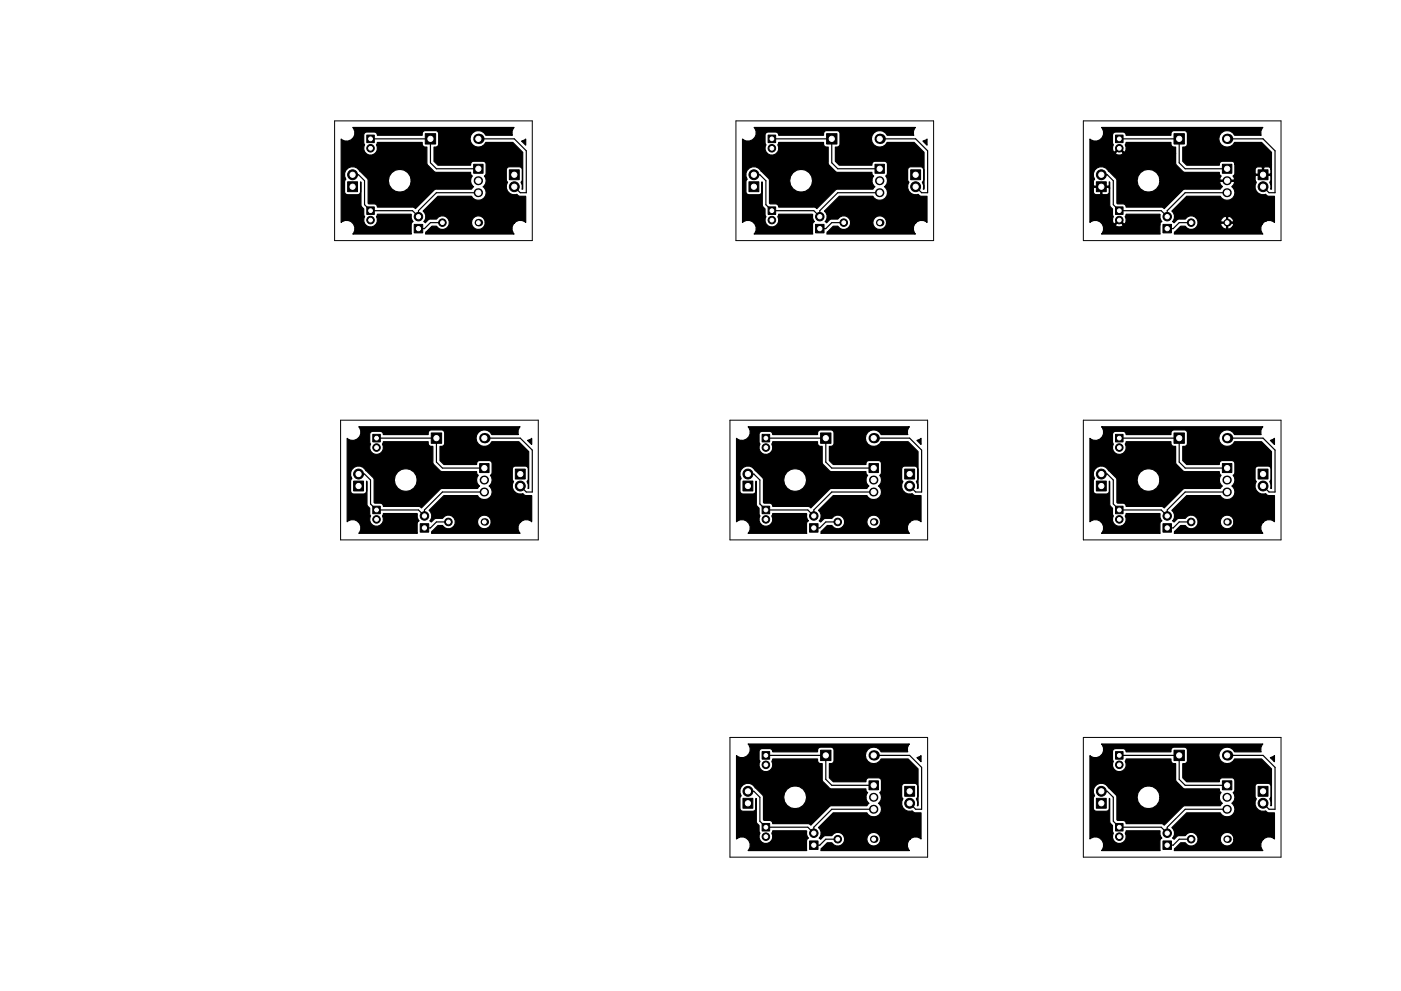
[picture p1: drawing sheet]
<svg xmlns="http://www.w3.org/2000/svg" width="297mm" height="210mm" viewBox="0 0 297 210" stroke-linecap="round" stroke-linejoin="round" font-family="sans-serif">
<path d="M70.9 25.6h42v25.4h-42zM156 25.6h41.9v25.4h-41.9zM229.7 25.6h41.9v25.4h-41.9zM72.2 89.1h41.9v25.4h-41.9zM154.8 89.1h41.9v25.4h-41.9zM229.7 89.1h41.9v25.4h-41.9zM154.8 156.5h41.9v25.4h-41.9zM229.7 156.5h41.9v25.4h-41.9z" fill="none" stroke="#000" stroke-width=".21"/>
<g fill="#000">
<circle cx="101.4" cy="29.5" r="1.1"/>
<circle cx="186.5" cy="29.5" r="1.1"/>
<circle cx="260.2" cy="29.5" r="1.1"/>
<circle cx="101.4" cy="47.2" r=".8"/>
<circle cx="186.5" cy="47.2" r=".8"/>
<circle cx="260.2" cy="47.2" r=".8"/>
<circle cx="102.7" cy="93" r="1.1"/>
<circle cx="185.2" cy="93" r="1.1"/>
<circle cx="260.2" cy="93" r="1.1"/>
<circle cx="102.7" cy="110.7" r=".8"/>
<circle cx="185.2" cy="110.7" r=".8"/>
<circle cx="260.2" cy="110.7" r=".8"/>
<circle cx="185.2" cy="178" r=".8"/>
<circle cx="185.2" cy="160.3" r="1.1"/>
<circle cx="260.2" cy="160.3" r="1.1"/>
<circle cx="260.2" cy="178" r=".8"/>
</g>
<g fill="#000" stroke="#000" stroke-width=".21">
<path d="M77.8 28.7h1.6v1.6h-1.6zM90.2 28.4h2.2v2.2h-2.2zM100.4 34.9h2v1.9h-2zM108 36h2.1v2.1h-2.1zM162.9 28.7h1.6v1.6h-1.6zM175.3 28.4h2.2v2.2h-2.2zM185.5 34.9h2v1.9h-2zM193.1 36h2.1v2.1h-2.1zM236.5 28.7h1.6v1.6h-1.6zM248.9 28.4h2.2v2.2h-2.2zM259.2 34.9h2v1.9h-2zM266.7 36h2.1v2.1h-2.1z"/>
<path d="M73.7 38.6h2.1v2.1h-2.1zM77.8 43.9h1.6v1.6h-1.6zM87.8 47.6h1.8v1.8h-1.8zM158.8 38.6h2.1v2.1h-2.1zM162.9 43.9h1.6v1.6h-1.6zM172.9 47.6h1.8v1.8h-1.8zM232.5 38.6h2.1v2.1h-2.1zM236.5 43.9h1.6v1.6h-1.6zM246.6 47.6h1.8v1.8h-1.8zM79 92.2h1.6v1.6h-1.6zM91.4 91.9h2.2v2.2h-2.2zM101.7 98.4h2v1.9h-2z"/>
<path d="M109.3 99.5h2.1v2.1h-2.1zM161.6 92.2h1.6v1.6h-1.6zM174 91.9h2.2v2.2h-2.2zM184.2 98.4h2v1.9h-2zM191.8 99.5h2.1v2.1h-2.1zM236.5 92.2h1.6v1.6h-1.6zM248.9 91.9h2.2v2.2h-2.2zM259.2 98.4h2v1.9h-2zM266.7 99.5h2.1v2.1h-2.1zM75 102.1h2.1v2.1h-2.1zM79 107.4h1.6v1.6h-1.6zM89.1 111.1h1.8v1.8h-1.8z"/>
<path d="M157.5 102.1h2.1v2.1h-2.1zM161.6 107.4h1.6v1.6h-1.6zM171.6 111.1h1.8v1.8h-1.8zM232.5 102.1h2.1v2.1h-2.1zM236.5 107.4h1.6v1.6h-1.6zM246.6 111.1h1.8v1.8h-1.8zM161.6 159.5h1.6v1.6h-1.6zM174 159.2h2.2v2.2h-2.2zM236.5 159.5h1.6v1.6h-1.6zM248.9 159.2h2.2v2.2h-2.2zM157.5 169.4h2.1v2.1h-2.1zM161.6 174.7h1.6v1.6h-1.6z"/>
<path d="M184.2 165.7h2v1.9h-2zM191.8 166.8h2.1v2.1h-2.1zM232.5 169.4h2.1v2.1h-2.1zM236.5 174.7h1.6v1.6h-1.6zM259.2 165.7h2v1.9h-2zM266.7 166.8h2.1v2.1h-2.1zM171.6 178.4h1.8v1.8h-1.8zM246.6 178.4h1.8v1.8h-1.8z"/>
<circle cx="74.8" cy="37.1" r="1.05"/>
<circle cx="78.6" cy="31.5" r=".8"/>
<circle cx="109" cy="39.6" r="1.05"/>
<circle cx="159.8" cy="37.1" r="1.05"/>
<circle cx="163.7" cy="31.5" r=".8"/>
<circle cx="194.1" cy="39.6" r="1.05"/>
<circle cx="233.5" cy="37.1" r="1.05"/>
<circle cx="237.3" cy="31.5" r=".8"/>
<circle cx="267.8" cy="39.6" r="1.05"/>
<circle cx="78.6" cy="46.7" r=".8"/>
<circle cx="88.7" cy="46" r=".9"/>
<circle cx="93.8" cy="47.2" r=".8"/>
<circle cx="163.7" cy="46.7" r=".8"/>
<circle cx="173.8" cy="46" r=".9"/>
<circle cx="178.9" cy="47.2" r=".8"/>
<circle cx="237.3" cy="46.7" r=".8"/>
<circle cx="247.5" cy="46" r=".9"/>
<circle cx="252.6" cy="47.2" r=".8"/>
<circle cx="79.8" cy="95" r=".8"/>
<circle cx="162.4" cy="95" r=".8"/>
<circle cx="237.3" cy="95" r=".8"/>
<circle cx="76" cy="100.6" r="1.05"/>
<circle cx="79.8" cy="110.2" r=".8"/>
<circle cx="90" cy="109.5" r=".9"/>
<circle cx="95.1" cy="110.7" r=".8"/>
<circle cx="110.3" cy="103.1" r="1.05"/>
<circle cx="158.6" cy="100.6" r="1.05"/>
<circle cx="162.4" cy="110.2" r=".8"/>
<circle cx="172.5" cy="109.5" r=".9"/>
<circle cx="177.6" cy="110.7" r=".8"/>
<circle cx="192.9" cy="103.1" r="1.05"/>
<circle cx="233.5" cy="100.6" r="1.05"/>
<circle cx="237.3" cy="110.2" r=".8"/>
<circle cx="247.5" cy="109.5" r=".9"/>
<circle cx="252.6" cy="110.7" r=".8"/>
<circle cx="267.8" cy="103.1" r="1.05"/>
<circle cx="158.6" cy="167.9" r="1.05"/>
<circle cx="162.4" cy="162.3" r=".8"/>
<circle cx="162.4" cy="177.5" r=".8"/>
<circle cx="172.5" cy="176.8" r=".9"/>
<circle cx="177.6" cy="178" r=".8"/>
<circle cx="192.9" cy="170.4" r="1.05"/>
<circle cx="233.5" cy="167.9" r="1.05"/>
<circle cx="237.3" cy="162.3" r=".8"/>
<circle cx="237.3" cy="177.5" r=".8"/>
<circle cx="247.5" cy="176.8" r=".9"/>
<circle cx="252.6" cy="178" r=".8"/>
<circle cx="267.8" cy="170.4" r="1.05"/>
</g>
<g fill="none" stroke="#000" stroke-width="1.9">
<path d="M101.4 38.3h.1M186.5 38.3h.1M260.1 38.3h.1M101.4 40.9h.1M186.5 40.9h.1M260.1 40.9h.1M102.6 104.4h.1M102.6 101.8h.1M185.2 104.4h.1M185.2 101.8h.1M260.1 104.4h.1M260.1 101.8h.1"/>
<path d="M185.2 171.7h.1M185.2 169.2h.1M260.1 171.7h.1M260.1 169.2h.1"/>
</g>
<g fill="none" stroke="#000" stroke-width=".25">
<path d="M74.8 37.1h1.2l1.3 1.2v5.1l1.3 1.3h8.9l1.2 1.3v-1.3l3.8-3.8h8.9M78.6 29.5h12.7v5l1.2 1.3h8.9M101.4 29.5h7.6l2.6 2.5v8.9h-1.3l-1.3-1.3M159.8 37.1h1.3l1.3 1.2v5.1l1.3 1.3h8.8l1.3 1.3v-1.3l3.8-3.8h8.9M163.7 29.5h12.7v5l1.2 1.3h8.9M186.5 29.5h7.6l2.6 2.5v8.9h-1.3l-1.3-1.3M233.5 37.1h1.3l1.2 1.2v5.1l1.3 1.3h8.9l1.3 1.3v-1.3l3.8-3.8h8.9M237.3 29.5h12.7v5l1.3 1.3h8.9M260.2 29.5h7.6l2.5 2.5v8.9h-1.2l-1.3-1.3M93.8 47.2h-2.5l-1.3 1.3h-1.3M178.9 47.2h-2.5l-1.3 1.3h-1.3M252.6 47.2h-2.6l-1.3 1.3h-1.2"/>
<path d="M79.8 93h12.7v5l1.3 1.3h8.9M102.7 93h7.6l2.6 2.5v8.9h-1.3l-1.3-1.3M162.4 93h12.7v5l1.3 1.3h8.8M185.2 93h7.7l2.5 2.5v8.9h-1.3l-1.2-1.3M237.3 93h12.7v5l1.3 1.3h8.9M260.2 93h7.6l2.5 2.5v8.9h-1.2l-1.3-1.3M76 100.6h1.3l1.3 1.2v5.1l1.2 1.3h8.9l1.3 1.3v-1.3l3.8-3.8h8.9M95.1 110.7h-2.6l-1.2 1.3h-1.3M158.6 100.6h1.2l1.3 1.2v5.1l1.3 1.3h8.9l1.2 1.3v-1.3l3.9-3.8h8.8M177.6 110.7h-2.5l-1.3 1.3h-1.3M233.5 100.6h1.3l1.2 1.2v5.1l1.3 1.3h8.9l1.3 1.3v-1.3l3.8-3.8h8.9M252.6 110.7h-2.6l-1.3 1.3h-1.2"/>
<path d="M158.6 167.9h1.2l1.3 1.3v5l1.3 1.3h8.9l1.2 1.3v-1.3l3.9-3.8h8.8M162.4 160.3h12.7v5l1.3 1.3h8.8M177.6 178h-2.5l-1.3 1.3h-1.3M185.2 160.3h7.7l2.5 2.5v8.9h-1.3l-1.2-1.3M233.5 167.9h1.3l1.2 1.3v5l1.3 1.3h8.9l1.3 1.3v-1.3l3.8-3.8h8.9M237.3 160.3h12.7v5l1.3 1.3h8.9M252.6 178h-2.6l-1.3 1.3h-1.2M260.2 160.3h7.6l2.5 2.5v8.9h-1.2l-1.3-1.3"/>
</g>
<g fill="#000" stroke="#000" stroke-width=".25">
<path d="M74.8 27h34.2l-.4 .8v.9h-5.6l-.3-.5a1.76 1.76 0 0 0-2.7 .1 1.76 1.76 0 0 0 .5 2.6 1.76 1.76 0 0 0 2.5-.7h5.7l2.1 2.1v7.8h-.1v-.8l-.2-.6 .2-.6-.1-2.4-.4-.3h-2.2a.65 .65 0 0 0-.7 .6l.1 2.3 .2 .4-.2 .5-.1 .7 .3 .7 .5 .4 .5 .3 1-.1 .4 .4h1.5v5.6l-.8-.4h-.7l-.9 .4h-6.2a1.46 1.46 0 0 0-2-1.3 1.46 1.46 0 0 0-.5 2.4 1.46 1.46 0 0 0 2.4-.5l.1-.6h6.2l-.5 1v.7l.4 .8h-18.8l.1-.5 1.3-1.2h1l.4 .5 1 .2 .6-.2 .6-.9v-.6l-.2-.6-.4-.4-.5-.2-1.1 .2-.4 .5h-1.6l-.8 .8-.3-.3 .3-.7 .1-.6-.2-.5-.4-.4 3.1-3.2h7.2l.2 .4a1.64 1.64 0 0 0 2.4 0 1.64 1.64 0 0 0-.2-2.4 1.53 1.53 0 0 0 .3-2.3l.4-.5-.1-2.3-.5-.3h-2.1a.65 .65 0 0 0-.6 .7v.1h-7l-.8-.8v-3h.6l.4-.4v-2.4a.65 .65 0 0 0-.6-.7l-2.5 .1-.3 .3-.1 .6h-9.5a.65 .65 0 0 0-.6-.7h-1.8l-.3 .2-.2 .3v1.8l.2 .4-.2 1 .2 .6 .9 .6h.6l.6-.2 .4-.4 .2-.6-.2-1 .2-.5h9.5v.4a.65 .65 0 0 0 .7 .6h.3v3.6l1.5 1.6 .5 .2h7.3v.4l.3 .3-.3 1h-12.6a2.43 2.43 0 0 0-3.4-2.2 2.43 2.43 0 0 0-.8 4 2.43 2.43 0 0 0 4-.8l.2-1h12.6l.1 .7 .5 .6-.4 .5-7.8 .1-4.1 4.1-.6-.4h-7.5a.67 .67 0 0 0-.6-.6h-1.2l-.1-.2-.1-5-2.3-2.5-.6-.2h-.7l-.6 .2-.5 .5-.2 .6v.7l.2 .6-.2 .6v2.2l.1 .3 .4 .2h2.2a.65 .65 0 0 0 .6-.6v-2.1l.1 4.8 .1 .3 .5 .6v1.3l.2 .4-.2 1 .2 .5 .4 .4 .6 .2h.5l.6-.2 .4-.4 .2-.5-.2-1 .2-.5h7.1l.1 .8 .4 .7-.4 .5v2.2h-12.4l.4-.8v-.7l-.2-.6-.5-.6-.7-.2h-.6l-.9 .4v-17.7l.8 .4h.7l.7-.2 .5-.5 .2-.7v-.7zM110.6 29.9l.9-.4v1.3zM159.9 27h34.2l-.4 .8v.9h-5.6l-.3-.5a1.76 1.76 0 0 0-2.7 .1 1.76 1.76 0 0 0 .5 2.6 1.76 1.76 0 0 0 2.5-.7h5.7l2.1 2.1v7.8h-.1v-.8l-.2-.6 .2-.6-.1-2.4-.4-.3h-2.2a.65 .65 0 0 0-.7 .6v2.3l.3 .4-.2 .5-.1 .7 .3 .7 .5 .4 .5 .3 1-.1 .4 .4h1.4v5.6l-.7-.4h-.7l-.9 .4h-6.2a1.46 1.46 0 0 0-2-1.3 1.46 1.46 0 0 0-.5 2.4 1.46 1.46 0 0 0 2.4-.5l.1-.6h6.2l-.5 1v.7l.4 .8h-18.8l.1-.5 1.3-1.2h1l.4 .5 1 .2 .6-.2 .6-.9v-.6l-.2-.6-.4-.4-.5-.2-1.1 .2-.4 .5h-1.6l-.8 .8-.4-.3 .4-.7 .1-.6-.3-.5-.3-.4 3.1-3.2h7.2l.2 .4a1.64 1.64 0 0 0 2.4 0 1.64 1.64 0 0 0-.2-2.4 1.53 1.53 0 0 0 .3-2.3l.4-.5-.1-2.3-.5-.3h-2.1a.65 .65 0 0 0-.6 .7v.1h-7l-.8-.8v-3h.6l.4-.4v-2.4a.65 .65 0 0 0-.6-.7l-2.5 .1-.3 .3-.1 .6h-9.5a.65 .65 0 0 0-.6-.7h-1.8l-.3 .2-.2 .3v1.8l.2 .4-.2 1 .2 .6 .9 .6h.6l.6-.2 .4-.4 .2-.6-.2-1 .2-.5h9.5v.4a.65 .65 0 0 0 .7 .6h.3v3.6l1.5 1.6 .5 .2h7.3v.4l.3 .3-.4 1h-12.5a2.43 2.43 0 0 0-3.4-2.2 2.43 2.43 0 0 0-.8 4 2.43 2.43 0 0 0 4-.8l.2-1h12.5l.2 .7 .5 .6-.4 .5-7.8 .1-4.1 4.1-.7-.4h-7.4a.67 .67 0 0 0-.6-.6h-1.2l-.2-.2v-5l-2.3-2.5-.6-.2h-.7l-.6 .2-.5 .5-.2 .6v.7l.2 .6-.3 .6 .1 2.2 .1 .3 .4 .2h2.2a.65 .65 0 0 0 .6-.6v-2.1l.1 4.8 .1 .3 .5 .6v1.3l.2 .4-.2 1 .2 .5 .4 .4 .6 .2h.5l.6-.2 .4-.4 .2-.5-.2-1 .2-.5h7.1l.1 .8 .4 .7-.4 .5v2.2h-12.4l.4-.8v-.7l-.3-.7-.4-.5-.7-.2h-.7l-.8 .4v-17.7l.8 .4h.7l.6-.2 .5-.5 .3-.7v-.6zM195.7 29.9l.8-.4v1.3zM233.5 27h34.3l-.5 .8 .1 .9h-5.6a1.76 1.76 0 0 0-2.7-.6 1.76 1.76 0 0 0 0 2.7 1.76 1.76 0 0 0 2.7-.6h5.7l2.1 2.1v2.6h-7.8a.65 .65 0 0 0-.6-.7l-2.3 .1-.3 .3-.1 .4h-6.9l-.8-.8v-3h.3a.65 .65 0 0 0 .7-.6v-2.2l-.2-.5-.5-.2h-2.2a.73 .73 0 0 0-.6 1h-9.5a.65 .65 0 0 0-.7-.7h-1.6l-.4 .2-.2 .5v1.6l.2 .4a1.09 1.09 0 0 0 .2 1.6l1-1 1 1a1.05 1.05 0 0 0 .3-1.6l.2-.5h9.5a.78 .78 0 0 0 .2 .8 .78 .78 0 0 0 .8 .2v1.3h-11.2l-.8-.9-.8 .9a1.05 1.05 0 0 0 1.6 .2v-.2h11.2v2.3l1.7 1.7 7.5 .1 .1 .4 .3 .4-.3 .6 .1 .2h2.9l.2-.2-.4-.6 .4-.6v-1.9h7.8v1l-.6-.5h-.9l-.2 .2a1.75 1.75 0 0 0-1.5-.1l-.3 .4v.9l.2 .2h1.4v-1.4h.2v1.4h1.4l.2-.2 .1-.9v4.2h-.2a1.6 1.6 0 0 0-.2-1.4l.3-.4v-.9l-.2-.2h-3l-.2 .2v.9h-20.2l-.1-.9a2.43 2.43 0 0 0-4-.8 2.43 2.43 0 0 0 .8 4 2.43 2.43 0 0 0 3.3-2.3h20.2l.3 .4a1.7 1.7 0 0 0 0 2 1.7 1.7 0 0 0 1.9 .5l.5 .4h1.4v5.6a1.57 1.57 0 0 0-1.8-.3h-6.8l-.6-.8-.5-.3-.5 .2a.95 .95 0 0 0-1.1 1.1h1.1v-1.1h.3v1.1h1.1l.2-.2h6.8l-.3 .1-.5 .6h-6l-.2-.2h-2.5l-.1 .2a1.07 1.07 0 0 0 1.2 .9v-1.1h.3v1.1l.2 .1 .5-.2 .6-.8h6a1.66 1.66 0 0 0 .2 2.1h-18.8v-.5l1.3-1.2h1a1.46 1.46 0 0 0 2.2 .3 1.46 1.46 0 0 0 0-2.2 1.46 1.46 0 0 0-2.2 .4h-1.6l-.8 .8-.3-.3a1.48 1.48 0 0 0-.1-2.2l3.1-3.2h7.1a1.63 1.63 0 0 0 2.5 .5 1.63 1.63 0 0 0 0-2.5l.6-.9-.2-.2h-2.9l-.1 .2 .6 .9-.5 .5-7.7 .1-4.2 4.1-.6-.4h-7.4l-.1-.2-.3-.4h-1.5l-.1-.2v-5l-1.7-1.7a1.72 1.72 0 0 0-2.4-.8 1.72 1.72 0 0 0-.6 2.4l-.3 .4v.9l.2 .2h3l.2-.2v-.7l.1 .1v1.2l-.3-.2h-3l-.2 .2v.9l.5 .5h.9l.2-.2v-1.4h.2v1.4l.2 .2h.9l.4-.3 .2-1.1v3.5v.3l.6 .6v1.2l.2 .5-.2 .9 .2 .6h.2l1-1 1 1h.3l.2-1-.2-.5 .2-.5 7.2 .1a1.4 1.4 0 0 0 .3 1.4l-.3 .4-.1 .3h-7.8l-.8-.8-.8 .8a1.05 1.05 0 0 0 1.6 .3v-.3h7.8l.1 2h-12.5l.2-.2a1.75 1.75 0 0 0-.3-2.3 1.75 1.75 0 0 0-2.3 0v-17.7l.1 .2a1.75 1.75 0 0 0 2.4-.3 1.75 1.75 0 0 0-.1-2.4zM73.6 93l.8 .4h.7l.6-.2 .5-.5 .3-.7v-.7l-.4-.8h34.2l-.5 .8 .1 .9h-5.6a1.76 1.76 0 0 0-2.7-.6 1.76 1.76 0 0 0 0 2.7 1.76 1.76 0 0 0 2.7-.6h5.7l2.1 2.1v7.8h-.2l.1-.8-.3-.6 .3-.6-.1-2.4-.4-.3h-2.2a.65 .65 0 0 0-.7 .6v2.3l.3 .4-.3 .5v.7l.3 .7 .5 .4 .5 .3 .9-.1 .5 .4h1.4v5.6l-.7-.4h-.7l-.9 .4h-6.2a1.46 1.46 0 0 0-2.1-1.3 1.46 1.46 0 0 0-.4 2.4 1.46 1.46 0 0 0 2.3-.5l.2-.6h6.2l-.6 1v.7l.5 .8h-18.8v-.5l1.3-1.2h1l.5 .5 1 .2 .6-.2 .6-.9v-.6l-.2-.6-.4-.4-.5-.2-1.1 .2-.5 .5h-1.6l-.8 .8-.3-.3 .4-.7v-.6l-.2-.5-.3-.4 3.1-3.2h7.1l.3 .4a1.64 1.64 0 0 0 2.4 0 1.64 1.64 0 0 0-.2-2.4 1.53 1.53 0 0 0 .3-2.3l.3-.5-.1-2.3-.4-.3h-2.1a.65 .65 0 0 0-.7 .7v.1h-6.9l-.8-.8v-3h.6l.3-.4 .1-2.4a.65 .65 0 0 0-.7-.7l-2.4 .1-.4 .3v.6h-9.5a.65 .65 0 0 0-.7-.7h-1.7l-.3 .2-.2 .3v1.8l.2 .4-.2 1 .2 .6 .9 .6h.6l.5-.2 .4-.4 .3-.6-.2-1 .2-.5h9.5v.4a.65 .65 0 0 0 .6 .6h.4v3.6l1.5 1.6 .5 .2h7.2l.1 .4 .3 .3-.4 1h-12.5a2.43 2.43 0 0 0-3.4-2.2 2.43 2.43 0 0 0-.8 4 2.43 2.43 0 0 0 4-.8l.2-1h12.5l.1 .7 .6 .6-.5 .5-7.7 .1-4.1 4.1-.7-.4h-7.4a.67 .67 0 0 0-.7-.6h-1.1l-.2-.2v-5l-2.3-2.5-.6-.2h-.7l-.6 .2-.5 .5-.3 .6v.7l.3 .6-.3 .6v2.2l.2 .3 .3 .2h2.3a.65 .65 0 0 0 .6-.6v-2.1l.1 4.8v.3l.6 .6v1.3l.2 .4-.2 1 .2 .5 .4 .4 .5 .2h.6l.5-.2 .4-.4 .3-.5-.2-1 .2-.5h7.1l.1 .8 .4 .7-.4 .5v2.2h-12.4l.4-.8v-.7l-.2-.6-.6-.6-.6-.2h-.6l-.9 .4zM111.9 93.4l.8-.4v1.3zM158.6 90.5h34.2l-.4 .8 .1 .9h-5.7l-.3-.5a1.76 1.76 0 0 0-2.6 .1 1.76 1.76 0 0 0 .4 2.6 1.76 1.76 0 0 0 2.5-.7h5.7l2.1 2.1v7.8h-.1l.1-.8-.3-.6 .3-.6-.1-2.4-.5-.3h-2.2a.65 .65 0 0 0-.6 .6v2.3l.2 .4-.2 .5v.7l.2 .7 .5 .4 .6 .3 .9-.1 .4 .4h1.5v5.6l-.8-.4h-.7l-.9 .4h-6.2a1.46 1.46 0 0 0-2-1.3 1.46 1.46 0 0 0-.5 2.4 1.46 1.46 0 0 0 2.4-.5l.1-.6h6.2l-.5 1v.7l.4 .8h-18.8l.1-.5 1.3-1.2h1l.5 .5 .9 .2 .6-.2 .6-.9 .1-.6-.3-.6-.4-.4-.5-.2-1 .2-.5 .5h-1.6l-.8 .8-.3-.3 .4-.7v-.6l-.2-.5-.4-.4 3.2-3.2h7.1l.3 .4a1.64 1.64 0 0 0 2.4 0 1.64 1.64 0 0 0-.3-2.4 1.53 1.53 0 0 0 .3-2.3l.4-.5-.1-2.3-.4-.3h-2.2a.65 .65 0 0 0-.6 .7v.1h-6.9l-.9-.8v-3h.6l.4-.4v-2.4a.65 .65 0 0 0-.6-.7l-2.5 .1-.3 .3-.1 .6h-9.5a.65 .65 0 0 0-.6-.7h-1.7l-.4 .2-.2 .3v1.8l.2 .4-.2 1 .3 .6 .8 .6h.7l.5-.2 .4-.4 .2-.6-.2-1 .2-.5h9.5v.4a.65 .65 0 0 0 .7 .6h.3l.1 3.6 1.4 1.6 .6 .2h7.2v.4l.4 .3-.4 1h-12.6a2.43 2.43 0 0 0-3.3-2.2 2.43 2.43 0 0 0-.8 4 2.43 2.43 0 0 0 3.9-.8l.2-1h12.6l.1 .7 .5 .6-.4 .5-7.7 .1-4.2 4.1-.6-.4h-7.5a.67 .67 0 0 0-.6-.6h-1.2l-.1-.2-.1-5-2.3-2.5-.6-.2h-.7l-.6 .2-.5 .5-.2 .6v.7l.3 .6-.3 .6v2.2l.2 .3 .3 .2h2.2a.65 .65 0 0 0 .7-.6v-2.1v4.8l.1 .3 .5 .6v1.3l.2 .4-.2 1 .3 .5 .4 .4 .5 .2h.6l.5-.2 .4-.4 .2-.5-.2-1 .2-.5h7.2v.8l.4 .7-.4 .5v2.2h-12.4l.4-.8v-.7l-.2-.7-.5-.5-.7-.2h-.6l-.8 .4v-17.7l.7 .4h.7l.6-.2 .6-.5 .2-.7v-.6zM194.4 93.4l.9-.4v1.3zM233.5 90.5h34.3l-.5 .8 .1 .9h-5.6l-.4-.5a1.76 1.76 0 0 0-2.6 .1 1.76 1.76 0 0 0 .4 2.6 1.76 1.76 0 0 0 2.6-.7h5.7l2.1 2.1v7.8h-.2l.1-.8-.3-.6 .3-.6-.1-2.4-.4-.3h-2.3a.64 .64 0 0 0-.6 .6v2.3l.3 .4-.3 .5v.7l.3 .7 .4 .4 .6 .3 .9-.1 .5 .4h1.4v5.6l-.7-.4h-.7l-.9 .4h-6.3a1.46 1.46 0 0 0-2-1.3 1.46 1.46 0 0 0-.5 2.4 1.46 1.46 0 0 0 2.4-.5l.1-.6h6.3l-.6 1v.7l.5 .8h-18.8v-.5l1.3-1.2h1l.5 .5 1 .2 .6-.2 .6-.9v-.6l-.2-.6-.4-.4-.6-.2-1 .2-.5 .5h-1.6l-.8 .8-.3-.3 .4-.7v-.6l-.2-.5-.3-.4 3.1-3.2h7.1l.3 .4a1.64 1.64 0 0 0 2.4 0 1.64 1.64 0 0 0-.2-2.4 1.53 1.53 0 0 0 .3-2.3l.3-.5-.1-2.3-.4-.3h-2.1a.65 .65 0 0 0-.7 .7v.1h-6.9l-.8-.8v-3h.6l.3-.4 .1-2.4a.65 .65 0 0 0-.7-.7l-2.4 .1-.4 .3v.6h-9.5a.65 .65 0 0 0-.7-.7h-1.7l-.3 .2-.2 .3v1.8l.2 .4-.2 1 .2 .6 .9 .6h.6l.5-.2 .4-.4 .2-.6-.1-1 .2-.5h9.5v.4a.65 .65 0 0 0 .6 .6h.4v3.6l1.4 1.6 .6 .2h7.2l.1 .4 .3 .3-.4 1h-12.6a2.43 2.43 0 0 0-3.3-2.2 2.43 2.43 0 0 0-.8 4 2.43 2.43 0 0 0 4-.8l.1-1h12.6l.1 .7 .6 .6-.5 .5-7.7 .1-4.2 4.1-.6-.4h-7.4a.67 .67 0 0 0-.7-.6h-1.2l-.1-.2v-5l-2.3-2.5-.7-.2h-.6l-.7 .2-.4 .5-.3 .6v.7l.3 .6-.3 .6v2.2l.2 .3 .3 .2h2.3a.65 .65 0 0 0 .6-.6v-2.1l.1 4.8v.3l.6 .6v1.3l.2 .4-.2 1 .2 .5 .4 .4 .5 .2h.6l.5-.2 .4-.4 .2-.5-.1-1 .2-.5h7.1v.8l.4 .7-.4 .5 .1 2.2h-12.5l.5-.8v-.7l-.3-.6-.5-.6-.6-.2h-.7l-.8 .4v-17.7l.8 .4h.7l.6-.2 .5-.5 .3-.7v-.7zM269.3 93.4l.9-.4v1.3zM158.6 157.9h34.2l-.4 .8 .1 .8h-5.7l-.3-.5a1.76 1.76 0 0 0-2.6 .1 1.76 1.76 0 0 0 .4 2.6 1.76 1.76 0 0 0 2.5-.7h5.7l2.1 2.1v7.8h-.1l.1-.7-.3-.7 .3-.6-.1-2.4-.5-.3h-2.2a.65 .65 0 0 0-.6 .6v2.3l.2 .4-.2 .5v.7l.2 .7 .5 .5 .6 .2 .9-.1 .4 .4 1.5 .1v5.5l-.8-.4h-.7l-.9 .4h-6.2a1.46 1.46 0 0 0-2-1.3 1.46 1.46 0 0 0-.5 2.4 1.46 1.46 0 0 0 2.4-.5l.1-.6h6.2l-.5 1v.7l.4 .8h-18.8l.1-.5 1.3-1.2h1l.5 .5 .9 .2 .6-.2 .6-.9 .1-.6-.3-.6-.4-.4-.5-.2-1 .2-.5 .5h-1.6l-.8 .8-.3-.3 .4-.7v-.6l-.2-.5-.4-.4 3.2-3.1h7.1l.3 .3a1.64 1.64 0 0 0 2.4 0 1.64 1.64 0 0 0-.3-2.4 1.53 1.53 0 0 0 .3-2.3l.4-.5-.1-2.3-.4-.3h-2.2a.65 .65 0 0 0-.6 .7v.2h-6.9l-.9-.9v-3h.6l.4-.4v-2.4a.65 .65 0 0 0-.6-.7l-2.5 .1-.3 .3-.1 .6h-9.5a.65 .65 0 0 0-.6-.7h-1.7l-.4 .2-.2 .3v1.8l.2 .4-.2 1.1 .3 .5 .8 .6h.7l.5-.2 .4-.4 .2-.5-.2-1.1 .2-.5h9.5v.4a.65 .65 0 0 0 .7 .6h.3l.1 3.6 1.4 1.6 .6 .2h7.2v.4l.4 .3-.4 1.1h-12.6a2.43 2.43 0 0 0-3.3-2.3 2.43 2.43 0 0 0-.8 4 2.43 2.43 0 0 0 3.9-.8l.2-.9h12.6l.1 .6 .5 .6-.4 .5-7.7 .1-4.2 4.1-.6-.4h-7.5a.67 .67 0 0 0-.6-.6h-1.2l-.1-.2-.1-5-2.3-2.4-.6-.3h-.7l-.6 .3-.5 .4-.2 .6v.7l.3 .7-.3 .5v2.2l.2 .3 .3 .2h2.2a.65 .65 0 0 0 .7-.6v-2.1v4.8l.1 .3 .5 .6v1.3l.2 .4-.2 1 .3 .5 .4 .4 .5 .2h.6l.5-.2 .4-.4 .2-.5-.2-1 .2-.5h7.2v.8l.4 .7-.4 .5v2.2h-12.4l.4-.8v-.7l-.2-.7-.5-.5-.7-.2h-.6l-.8 .4v-17.7l.7 .4h.7l.6-.2 .6-.5 .2-.7v-.6z"/>
<path d="M233.5 157.9h34.3l-.5 .8 .1 .8h-5.6l-.4-.5a1.76 1.76 0 0 0-2.6 .1 1.76 1.76 0 0 0 .4 2.6 1.76 1.76 0 0 0 2.6-.7h5.7l2.1 2.1v7.8h-.2l.1-.7-.3-.7 .3-.6-.1-2.4-.4-.3h-2.3a.64 .64 0 0 0-.6 .6v2.3l.3 .4-.3 .5v.7l.3 .7 .4 .5 .6 .2 .9-.1 .5 .4 1.4 .1v5.5l-.7-.4h-.7l-.9 .4h-6.3a1.46 1.46 0 0 0-2-1.3 1.46 1.46 0 0 0-.5 2.4 1.46 1.46 0 0 0 2.4-.5l.1-.6h6.3l-.6 1v.7l.5 .8h-18.8v-.5l1.3-1.2h1l.5 .5 1 .2 .6-.2 .6-.9v-.6l-.2-.6-.4-.4-.6-.2-1 .2-.5 .5h-1.6l-.8 .8-.3-.3 .4-.7v-.6l-.2-.5-.3-.4 3.1-3.1h7.1l.3 .3a1.64 1.64 0 0 0 2.4 0 1.64 1.64 0 0 0-.2-2.4 1.53 1.53 0 0 0 .3-2.3l.3-.5-.1-2.3-.4-.3h-2.1a.65 .65 0 0 0-.7 .7v.2h-6.9l-.8-.9v-3h.6l.3-.4 .1-2.4a.65 .65 0 0 0-.7-.7l-2.4 .1-.4 .3v.6h-9.5a.65 .65 0 0 0-.7-.7h-1.7l-.3 .2-.2 .3v1.8l.2 .4-.2 1.1 .2 .5 .9 .6h.6l.5-.2 .4-.4 .2-.5-.1-1.1 .2-.5h9.5v.4a.65 .65 0 0 0 .6 .6h.4v3.6l1.4 1.6 .6 .2h7.2l.1 .4 .3 .3-.4 1.1h-12.6a2.43 2.43 0 0 0-3.3-2.3 2.43 2.43 0 0 0-.8 4 2.43 2.43 0 0 0 4-.8l.1-.9h12.6l.1 .6 .6 .6-.5 .5-7.7 .1-4.2 4.1-.6-.4h-7.4a.67 .67 0 0 0-.7-.6h-1.2l-.1-.2v-5l-2.3-2.4-.7-.3h-.6l-.7 .3-.4 .4-.3 .6v.7l.3 .7-.3 .5v2.2l.2 .3 .3 .2h2.3a.65 .65 0 0 0 .6-.6v-2.1l.1 4.8v.3l.6 .6v1.3l.2 .4-.2 1 .2 .5 .4 .4 .5 .2h.6l.5-.2 .4-.4 .2-.5-.1-1 .2-.5h7.1v.8l.4 .7-.4 .5 .1 2.2h-12.5l.5-.8v-.7l-.3-.7-.5-.5-.6-.2h-.7l-.8 .4v-17.7l.7 .4h.7l.7-.2 .5-.5 .3-.7v-.6zM194.4 160.7l.9-.4v1.3zM269.3 160.7l.9-.4v1.3z"/>
</g>
<g fill="#fff" stroke="#fff" stroke-width=".21">
<circle cx="185.2" cy="160.3" r=".55"/>
<circle cx="175.1" cy="160.3" r=".55"/>
<circle cx="172.5" cy="176.8" r=".45"/>
<circle cx="172.5" cy="179.3" r=".45"/>
<circle cx="162.4" cy="175.5" r=".4"/>
<circle cx="162.4" cy="177.5" r=".4"/>
<circle cx="162.4" cy="162.3" r=".4"/>
<circle cx="162.4" cy="160.3" r=".4"/>
<circle cx="192.9" cy="170.4" r=".55"/>
<circle cx="192.9" cy="167.9" r=".55"/>
<circle cx="158.6" cy="170.4" r=".55"/>
<circle cx="158.6" cy="167.9" r=".55"/>
<circle cx="157.3" cy="159" r="1.1"/>
<circle cx="194.1" cy="159" r="1.1"/>
<circle cx="185.2" cy="178" r=".4"/>
<circle cx="177.6" cy="178" r=".4"/>
<circle cx="194.1" cy="179.3" r="1.1"/>
<circle cx="185.2" cy="171.7" r=".55"/>
<circle cx="185.2" cy="169.2" r=".55"/>
<circle cx="185.2" cy="166.6" r=".55"/>
<circle cx="168.6" cy="169.2" r="1.75"/>
<circle cx="157.3" cy="179.3" r="1.1"/>
<circle cx="260.2" cy="160.3" r=".55"/>
<circle cx="250" cy="160.3" r=".55"/>
<circle cx="247.5" cy="176.8" r=".45"/>
<circle cx="247.5" cy="179.3" r=".45"/>
<circle cx="237.3" cy="175.5" r=".4"/>
<circle cx="237.3" cy="177.5" r=".4"/>
<circle cx="237.3" cy="162.3" r=".4"/>
<circle cx="237.3" cy="160.3" r=".4"/>
<circle cx="267.8" cy="170.4" r=".55"/>
<circle cx="267.8" cy="167.9" r=".55"/>
<circle cx="233.5" cy="170.4" r=".55"/>
<circle cx="233.5" cy="167.9" r=".55"/>
<circle cx="232.2" cy="159" r="1.1"/>
<circle cx="269.1" cy="159" r="1.1"/>
<circle cx="260.2" cy="178" r=".4"/>
<circle cx="252.6" cy="178" r=".4"/>
<circle cx="269.1" cy="179.3" r="1.1"/>
<circle cx="260.2" cy="171.7" r=".55"/>
<circle cx="260.2" cy="169.2" r=".55"/>
<circle cx="260.2" cy="166.6" r=".55"/>
<circle cx="243.5" cy="169.2" r="1.75"/>
<circle cx="232.2" cy="179.3" r="1.1"/>
<circle cx="102.7" cy="93" r=".55"/>
<circle cx="92.5" cy="93" r=".55"/>
<circle cx="90" cy="109.5" r=".45"/>
<circle cx="90" cy="112" r=".45"/>
<circle cx="79.8" cy="108.2" r=".4"/>
<circle cx="79.8" cy="110.2" r=".4"/>
<circle cx="79.8" cy="95" r=".4"/>
<circle cx="79.8" cy="93" r=".4"/>
<circle cx="110.3" cy="103.1" r=".55"/>
<circle cx="110.3" cy="100.6" r=".55"/>
<circle cx="76" cy="103.1" r=".55"/>
<circle cx="76" cy="100.6" r=".55"/>
<circle cx="74.8" cy="91.7" r="1.1"/>
<circle cx="111.6" cy="91.7" r="1.1"/>
<circle cx="102.7" cy="110.7" r=".4"/>
<circle cx="95.1" cy="110.7" r=".4"/>
<circle cx="111.6" cy="112" r="1.1"/>
<circle cx="102.7" cy="104.4" r=".55"/>
<circle cx="102.7" cy="101.8" r=".55"/>
<circle cx="102.7" cy="99.3" r=".55"/>
<circle cx="86" cy="101.8" r="1.75"/>
<circle cx="74.8" cy="112" r="1.1"/>
<circle cx="185.2" cy="93" r=".55"/>
<circle cx="175.1" cy="93" r=".55"/>
<circle cx="172.5" cy="109.5" r=".45"/>
<circle cx="172.5" cy="112" r=".45"/>
<circle cx="162.4" cy="108.2" r=".4"/>
<circle cx="162.4" cy="110.2" r=".4"/>
<circle cx="162.4" cy="95" r=".4"/>
<circle cx="162.4" cy="93" r=".4"/>
<circle cx="192.9" cy="103.1" r=".55"/>
<circle cx="192.9" cy="100.6" r=".55"/>
<circle cx="158.6" cy="103.1" r=".55"/>
<circle cx="158.6" cy="100.6" r=".55"/>
<circle cx="157.3" cy="91.7" r="1.1"/>
<circle cx="194.1" cy="91.7" r="1.1"/>
<circle cx="185.2" cy="110.7" r=".4"/>
<circle cx="177.6" cy="110.7" r=".4"/>
<circle cx="194.1" cy="112" r="1.1"/>
<circle cx="185.2" cy="104.4" r=".55"/>
<circle cx="185.2" cy="101.8" r=".55"/>
<circle cx="185.2" cy="99.3" r=".55"/>
<circle cx="168.6" cy="101.8" r="1.75"/>
<circle cx="157.3" cy="112" r="1.1"/>
<circle cx="260.2" cy="93" r=".55"/>
<circle cx="250" cy="93" r=".55"/>
<circle cx="247.5" cy="109.5" r=".45"/>
<circle cx="247.5" cy="112" r=".45"/>
<circle cx="237.3" cy="108.2" r=".4"/>
<circle cx="237.3" cy="110.2" r=".4"/>
<circle cx="237.3" cy="95" r=".4"/>
<circle cx="237.3" cy="93" r=".4"/>
<circle cx="267.8" cy="103.1" r=".55"/>
<circle cx="267.8" cy="100.6" r=".55"/>
<circle cx="233.5" cy="103.1" r=".55"/>
<circle cx="233.5" cy="100.6" r=".55"/>
<circle cx="232.2" cy="91.7" r="1.1"/>
<circle cx="269.1" cy="91.7" r="1.1"/>
<circle cx="260.2" cy="110.7" r=".4"/>
<circle cx="252.6" cy="110.7" r=".4"/>
<circle cx="269.1" cy="112" r="1.1"/>
<circle cx="260.2" cy="104.4" r=".55"/>
<circle cx="260.2" cy="101.8" r=".55"/>
<circle cx="260.2" cy="99.3" r=".55"/>
<circle cx="243.5" cy="101.8" r="1.75"/>
<circle cx="232.2" cy="112" r="1.1"/>
<circle cx="101.4" cy="29.5" r=".55"/>
<circle cx="91.3" cy="29.5" r=".55"/>
<circle cx="88.7" cy="46" r=".45"/>
<circle cx="88.7" cy="48.5" r=".45"/>
<circle cx="78.6" cy="44.7" r=".4"/>
<circle cx="78.6" cy="46.7" r=".4"/>
<circle cx="78.6" cy="31.5" r=".4"/>
<circle cx="78.6" cy="29.5" r=".4"/>
<circle cx="109" cy="39.6" r=".55"/>
<circle cx="109" cy="37.1" r=".55"/>
<circle cx="74.8" cy="39.6" r=".55"/>
<circle cx="74.8" cy="37.1" r=".55"/>
<circle cx="73.5" cy="28.2" r="1.1"/>
<circle cx="110.3" cy="28.2" r="1.1"/>
<circle cx="101.4" cy="47.2" r=".4"/>
<circle cx="93.8" cy="47.2" r=".4"/>
<circle cx="110.3" cy="48.5" r="1.1"/>
<circle cx="101.4" cy="40.9" r=".55"/>
<circle cx="101.4" cy="38.3" r=".55"/>
<circle cx="101.4" cy="35.8" r=".55"/>
<circle cx="84.8" cy="38.3" r="1.75"/>
<circle cx="73.5" cy="48.5" r="1.1"/>
<circle cx="186.5" cy="29.5" r=".55"/>
<circle cx="176.4" cy="29.5" r=".55"/>
<circle cx="173.8" cy="46" r=".45"/>
<circle cx="173.8" cy="48.5" r=".45"/>
<circle cx="163.7" cy="44.7" r=".4"/>
<circle cx="163.7" cy="46.7" r=".4"/>
<circle cx="163.7" cy="31.5" r=".4"/>
<circle cx="163.7" cy="29.5" r=".4"/>
<circle cx="194.1" cy="39.6" r=".55"/>
<circle cx="194.1" cy="37.1" r=".55"/>
<circle cx="159.8" cy="39.6" r=".55"/>
<circle cx="159.8" cy="37.1" r=".55"/>
<circle cx="158.6" cy="28.2" r="1.1"/>
<circle cx="195.4" cy="28.2" r="1.1"/>
<circle cx="186.5" cy="47.2" r=".4"/>
<circle cx="178.9" cy="47.2" r=".4"/>
<circle cx="195.4" cy="48.5" r="1.1"/>
<circle cx="186.5" cy="40.9" r=".55"/>
<circle cx="186.5" cy="38.3" r=".55"/>
<circle cx="186.5" cy="35.8" r=".55"/>
<circle cx="169.9" cy="38.3" r="1.75"/>
<circle cx="158.6" cy="48.5" r="1.1"/>
<circle cx="243.5" cy="38.3" r="1.75"/>
<circle cx="260.2" cy="35.8" r=".55"/>
<circle cx="260.2" cy="38.3" r=".55"/>
<circle cx="260.2" cy="40.9" r=".55"/>
<circle cx="237.3" cy="29.5" r=".4"/>
<circle cx="237.3" cy="31.5" r=".4"/>
<circle cx="237.3" cy="46.7" r=".4"/>
<circle cx="237.3" cy="44.7" r=".4"/>
<circle cx="250" cy="29.5" r=".55"/>
<circle cx="260.2" cy="29.5" r=".55"/>
<circle cx="247.5" cy="48.5" r=".45"/>
<circle cx="247.5" cy="46" r=".45"/>
<circle cx="267.8" cy="37.1" r=".55"/>
<circle cx="267.8" cy="39.6" r=".55"/>
<circle cx="233.5" cy="37.1" r=".55"/>
<circle cx="233.5" cy="39.6" r=".55"/>
<circle cx="252.6" cy="47.2" r=".4"/>
<circle cx="260.2" cy="47.2" r=".4"/>
<circle cx="232.2" cy="28.2" r="1.1"/>
<circle cx="269.1" cy="28.2" r="1.1"/>
<circle cx="269.1" cy="48.5" r="1.1"/>
<circle cx="232.2" cy="48.5" r="1.1"/>
</g>
</svg>
